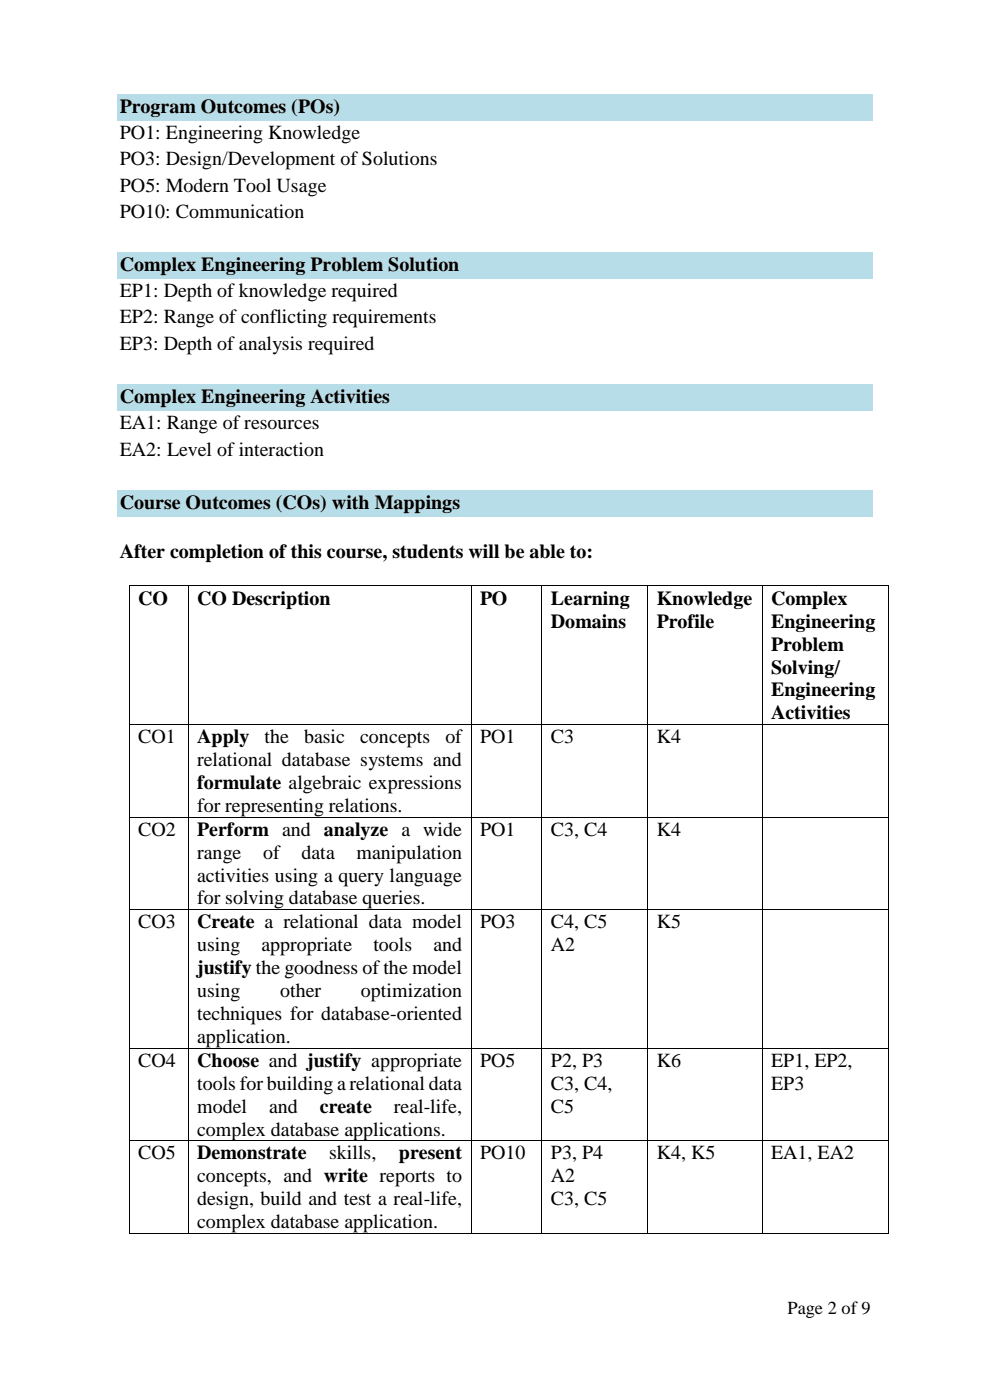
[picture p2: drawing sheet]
<svg xmlns="http://www.w3.org/2000/svg" width="210mm" height="297mm" viewBox="0 0 210 297" stroke-linecap="round" stroke-linejoin="round" font-family="sans-serif">
<defs><g id="words">
<g font-size="4.2">
<text x="25.4" y="23.9">Program Outcomes (POs)</text>
<text x="25.4" y="29.5">PO1: Engineering Knowledge</text>
<text x="25.4" y="35.1">PO3: Design/Development of Solutions</text>
<text x="25.4" y="40.6">PO5: Modern Tool Usage</text>
<text x="25.4" y="46.2">PO10: Communication</text>
<text x="25.4" y="57.5">Complex Engineering Problem Solution</text>
<text x="25.4" y="63">EP1: Depth of knowledge required</text>
<text x="25.4" y="68.6">EP2: Range of conflicting requirements</text>
<text x="25.4" y="74.3">EP3: Depth of analysis required</text>
<text x="25.4" y="85.5">Complex Engineering Activities</text>
<text x="25.4" y="91">EA1: Range of resources</text>
<text x="25.4" y="96.7">EA2: Level of interaction</text>
<text x="25.4" y="107.9">Course Outcomes (COs) with Mappings</text>
<text x="25.4" y="118.4">After completion of this course, students will be able to:</text>
<text x="29.3" y="128.3">CO</text>
<text x="41.8" y="128.3">CO Description</text>
<text x="101.8" y="128.3">PO</text>
<text x="116.9" y="128.3">Learning</text>
<text x="139.3" y="128.3">Knowledge</text>
<text x="163.6" y="128.3">Complex</text>
<text x="116.9" y="133.2">Domains</text>
<text x="139.3" y="133.2">Profile</text>
<text x="163.6" y="133.2">Engineering</text>
<text x="163.6" y="138">Problem</text>
<text x="163.6" y="142.9">Solving/</text>
<text x="163.6" y="147.8">Engineering</text>
<text x="163.6" y="152.6">Activities</text>
<text x="29.3" y="157.6">CO1</text>
<text x="41.8" y="157.6">Apply</text>
<text x="56.1" y="157.6">the</text>
<text x="64.5" y="157.6">basic</text>
<text x="76.4" y="157.6">concepts</text>
<text x="94.5" y="157.6">of</text>
<text x="101.8" y="157.6">PO1</text>
<text x="116.9" y="157.6">C3</text>
<text x="139.3" y="157.6">K4</text>
<text x="41.8" y="162.5">relational database systems and</text>
<text x="41.8" y="167.4">formulate algebraic expressions</text>
<text x="41.8" y="172.2">for representing relations.</text>
<text x="29.3" y="177.3">CO2</text>
<text x="41.8" y="177.3">Perform and analyze a wide</text>
<text x="101.8" y="177.3">PO1</text>
<text x="116.9" y="177.3">C3, C4</text>
<text x="139.3" y="177.3">K4</text>
<text x="41.8" y="182.1">range</text>
<text x="55.8" y="182.1">of</text>
<text x="64" y="182.1">data</text>
<text x="75.6" y="182.1">manipulation</text>
<text x="41.8" y="187">activities using a query language</text>
<text x="41.8" y="191.9">for solving database queries.</text>
<text x="29.3" y="196.9">CO3</text>
<text x="41.8" y="196.9">Create a relational data model</text>
<text x="101.8" y="196.9">PO3</text>
<text x="116.9" y="196.9">C4, C5</text>
<text x="139.3" y="196.9">K5</text>
<text x="41.8" y="201.8">using</text>
<text x="55.5" y="201.8">appropriate</text>
<text x="79.2" y="201.8">tools</text>
<text x="91.9" y="201.8">and</text>
<text x="116.9" y="201.8">A2</text>
<text x="41.8" y="206.7">justify the goodness of the model</text>
<text x="41.8" y="211.5">using</text>
<text x="59.4" y="211.5">other</text>
<text x="76.6" y="211.5">optimization</text>
<text x="41.8" y="216.4">techniques for database-oriented</text>
<text x="41.8" y="221.3">application.</text>
<text x="29.3" y="226.3">CO4</text>
<text x="41.8" y="226.3">Choose and justify appropriate</text>
<text x="101.8" y="226.3">PO5</text>
<text x="116.9" y="226.3">P2, P3</text>
<text x="139.3" y="226.3">K6</text>
<text x="163.6" y="226.3">EP1, EP2,</text>
<text x="41.8" y="231.2">tools for building a relational data</text>
<text x="116.9" y="231.2">C3, C4,</text>
<text x="163.6" y="231.2">EP3</text>
<text x="41.8" y="236">model</text>
<text x="57.1" y="236">and</text>
<text x="67.8" y="236">create</text>
<text x="83.5" y="236">real-life,</text>
<text x="116.9" y="236">C5</text>
<text x="29.3" y="245.9">CO5</text>
<text x="41.8" y="240.9">complex database applications.</text>
<text x="41.8" y="245.9">Demonstrate</text>
<text x="69.8" y="245.9">skills,</text>
<text x="84.6" y="245.9">present</text>
<text x="101.8" y="245.9">PO10</text>
<text x="116.9" y="245.9">P3, P4</text>
<text x="139.3" y="245.9">K4, K5</text>
<text x="163.6" y="245.9">EA1, EA2</text>
<text x="41.8" y="250.8">concepts, and write reports to</text>
<text x="116.9" y="250.8">A2</text>
<text x="41.8" y="255.7">design, build and test a real-life,</text>
<text x="116.9" y="255.7">C3, C5</text>
<text x="41.8" y="260.6">complex database application.</text>
</g>
<text font-size="3.9" x="167.1" y="278.7">Page 2 of 9</text>
</g></defs>
<g fill="#b6dde8">
<path d="M24.9 20h160.3v5.6h-160.3z" fill-rule="evenodd"/>
<path d="M24.9 53.6h160.3v5.6h-160.3z" fill-rule="evenodd"/>
<path d="M24.9 81.6h160.3v5.6h-160.3z" fill-rule="evenodd"/>
<path d="M24.9 104h160.3v5.6h-160.3z" fill-rule="evenodd"/>
</g>
<g fill="#000">
<path d="M27.3 124.2h.2v.2h-.2z" fill-rule="evenodd"/>
<path d="M27.3 124.2h.2v.2h-.2z" fill-rule="evenodd"/>
<path d="M39.8 124.2h.2v.2h-.2z" fill-rule="evenodd"/>
<path d="M99.8 124.2h.2v.2h-.2z" fill-rule="evenodd"/>
<path d="M114.9 124.2h.1v.2h-.1z" fill-rule="evenodd"/>
<path d="M137.4 124.2h.1v.2h-.1z" fill-rule="evenodd"/>
<path d="M161.6 124.2h.1v.2h-.1z" fill-rule="evenodd"/>
<path d="M188.5 124.2h.1v.2h-.1z" fill-rule="evenodd"/>
<path d="M188.5 124.2h.1v.2h-.1z" fill-rule="evenodd"/>
<path d="M27.3 153.6h.2v.1h-.2z" fill-rule="evenodd"/>
<path d="M39.8 153.6h.2v.1h-.2z" fill-rule="evenodd"/>
<path d="M99.8 153.6h.2v.1h-.2z" fill-rule="evenodd"/>
<path d="M114.9 153.6h.1v.1h-.1z" fill-rule="evenodd"/>
<path d="M137.4 153.6h.1v.1h-.1z" fill-rule="evenodd"/>
<path d="M161.6 153.6h.1v.1h-.1z" fill-rule="evenodd"/>
<path d="M188.5 153.6h.1v.1h-.1z" fill-rule="evenodd"/>
<path d="M27.3 173.3h.2v.1h-.2z" fill-rule="evenodd"/>
<path d="M39.8 173.3h.2v.1h-.2z" fill-rule="evenodd"/>
<path d="M99.8 173.3h.2v.1h-.2z" fill-rule="evenodd"/>
<path d="M114.9 173.3h.1v.1h-.1z" fill-rule="evenodd"/>
<path d="M137.4 173.3h.1v.1h-.1z" fill-rule="evenodd"/>
<path d="M161.6 173.3h.1v.1h-.1z" fill-rule="evenodd"/>
<path d="M188.5 173.3h.1v.1h-.1z" fill-rule="evenodd"/>
<path d="M27.3 192.9h.2v.2h-.2z" fill-rule="evenodd"/>
<path d="M39.8 192.9h.2v.2h-.2z" fill-rule="evenodd"/>
<path d="M99.8 192.9h.2v.2h-.2z" fill-rule="evenodd"/>
<path d="M114.9 192.9h.1v.2h-.1z" fill-rule="evenodd"/>
<path d="M137.4 192.9h.1v.2h-.1z" fill-rule="evenodd"/>
<path d="M161.6 192.9h.1v.2h-.1z" fill-rule="evenodd"/>
<path d="M188.5 192.9h.1v.2h-.1z" fill-rule="evenodd"/>
<path d="M27.3 222.3h.2v.2h-.2z" fill-rule="evenodd"/>
<path d="M39.8 222.3h.2v.2h-.2z" fill-rule="evenodd"/>
<path d="M99.8 222.3h.2v.2h-.2z" fill-rule="evenodd"/>
<path d="M114.9 222.3h.1v.2h-.1z" fill-rule="evenodd"/>
<path d="M137.4 222.3h.1v.2h-.1z" fill-rule="evenodd"/>
<path d="M161.6 222.3h.1v.2h-.1z" fill-rule="evenodd"/>
<path d="M188.5 222.3h.1v.2h-.1z" fill-rule="evenodd"/>
<path d="M27.3 241.9h.2v.2h-.2z" fill-rule="evenodd"/>
<path d="M39.8 241.9h.2v.2h-.2z" fill-rule="evenodd"/>
<path d="M99.8 241.9h.2v.2h-.2z" fill-rule="evenodd"/>
<path d="M114.9 241.9h.1v.2h-.1z" fill-rule="evenodd"/>
<path d="M137.4 241.9h.1v.2h-.1z" fill-rule="evenodd"/>
<path d="M161.6 241.9h.1v.2h-.1z" fill-rule="evenodd"/>
<path d="M188.5 241.9h.1v.2h-.1z" fill-rule="evenodd"/>
<path d="M27.3 261.6h.2v.1h-.2z" fill-rule="evenodd"/>
<path d="M27.3 261.6h.2v.1h-.2z" fill-rule="evenodd"/>
<path d="M39.8 261.6h.2v.1h-.2z" fill-rule="evenodd"/>
<path d="M99.8 261.6h.2v.1h-.2z" fill-rule="evenodd"/>
<path d="M114.9 261.6h.1v.1h-.1z" fill-rule="evenodd"/>
<path d="M137.4 261.6h.1v.1h-.1z" fill-rule="evenodd"/>
<path d="M161.6 261.6h.1v.1h-.1z" fill-rule="evenodd"/>
<path d="M188.5 261.6h.1v.1h-.1z" fill-rule="evenodd"/>
<path d="M188.5 261.6h.1v.1h-.1z" fill-rule="evenodd"/>
</g>
<g fill="none" stroke="#000" stroke-width=".21">
<path d="M27.4 124.4v29.2M27.5 124.3h12.3M39.9 124.4v29.2M40 124.3h59.8M99.9 124.4v29.2M100 124.3h14.9M115 124.4v29.2M115 124.3h22.4M137.4 124.4v29.2M137.5 124.3h24.1M161.7 124.4v29.2M161.7 124.3h26.8"/>
<path d="M188.5 124.4v29.2M27.4 153.7v19.6M27.5 153.6h12.3M39.9 153.7v19.6M40 153.6h59.8M99.9 153.7v19.6M100 153.6h14.9M115 153.7v19.6M115 153.6h22.4M137.4 153.7v19.6M137.5 153.6h24.1M161.7 153.7v19.6"/>
<path d="M161.7 153.6h26.8M188.5 153.7v19.6M27.4 173.4v19.5M27.5 173.3h12.3M39.9 173.4v19.5M40 173.3h59.8M99.9 173.4v19.5M100 173.3h14.9M115 173.4v19.5M115 173.3h22.4M137.4 173.4v19.5M137.5 173.3h24.1"/>
<path d="M161.7 173.4v19.5M161.7 173.3h26.8M188.5 173.4v19.5M27.4 193.1v29.2M27.5 193h12.3M39.9 193.1v29.2M40 193h59.8M99.9 193.1v29.2M100 193h14.9M115 193.1v29.2M115 193h22.4M137.4 193.1v29.2"/>
<path d="M137.5 193h24.1M161.7 193.1v29.2M161.7 193h26.8M188.5 193.1v29.2M27.4 222.5v19.4M27.5 222.4h12.3M39.9 222.5v19.4M40 222.4h59.8M99.9 222.5v19.4M100 222.4h14.9M115 222.5v19.4M115 222.4h22.4"/>
<path d="M137.4 222.5v19.4M137.5 222.4h24.1M161.7 222.5v19.4M161.7 222.4h26.8M188.5 222.5v19.4M27.4 242.1v19.5M27.5 242h12.3M39.9 242.1v19.5M40 242h59.8M99.9 242.1v19.5M100 242h14.9M115 242.1v19.5"/>
<path d="M115 242h22.4M137.4 242.1v19.5M137.5 242h24.1M161.7 242.1v19.5M161.7 242h26.8M188.5 242.1v19.5M27.5 261.7h12.3M40 261.7h59.8M100 261.7h14.9M115 261.7h22.4M137.5 261.7h24.1M161.7 261.7h26.8"/>
</g>
<use href="#words"/>
</svg>
